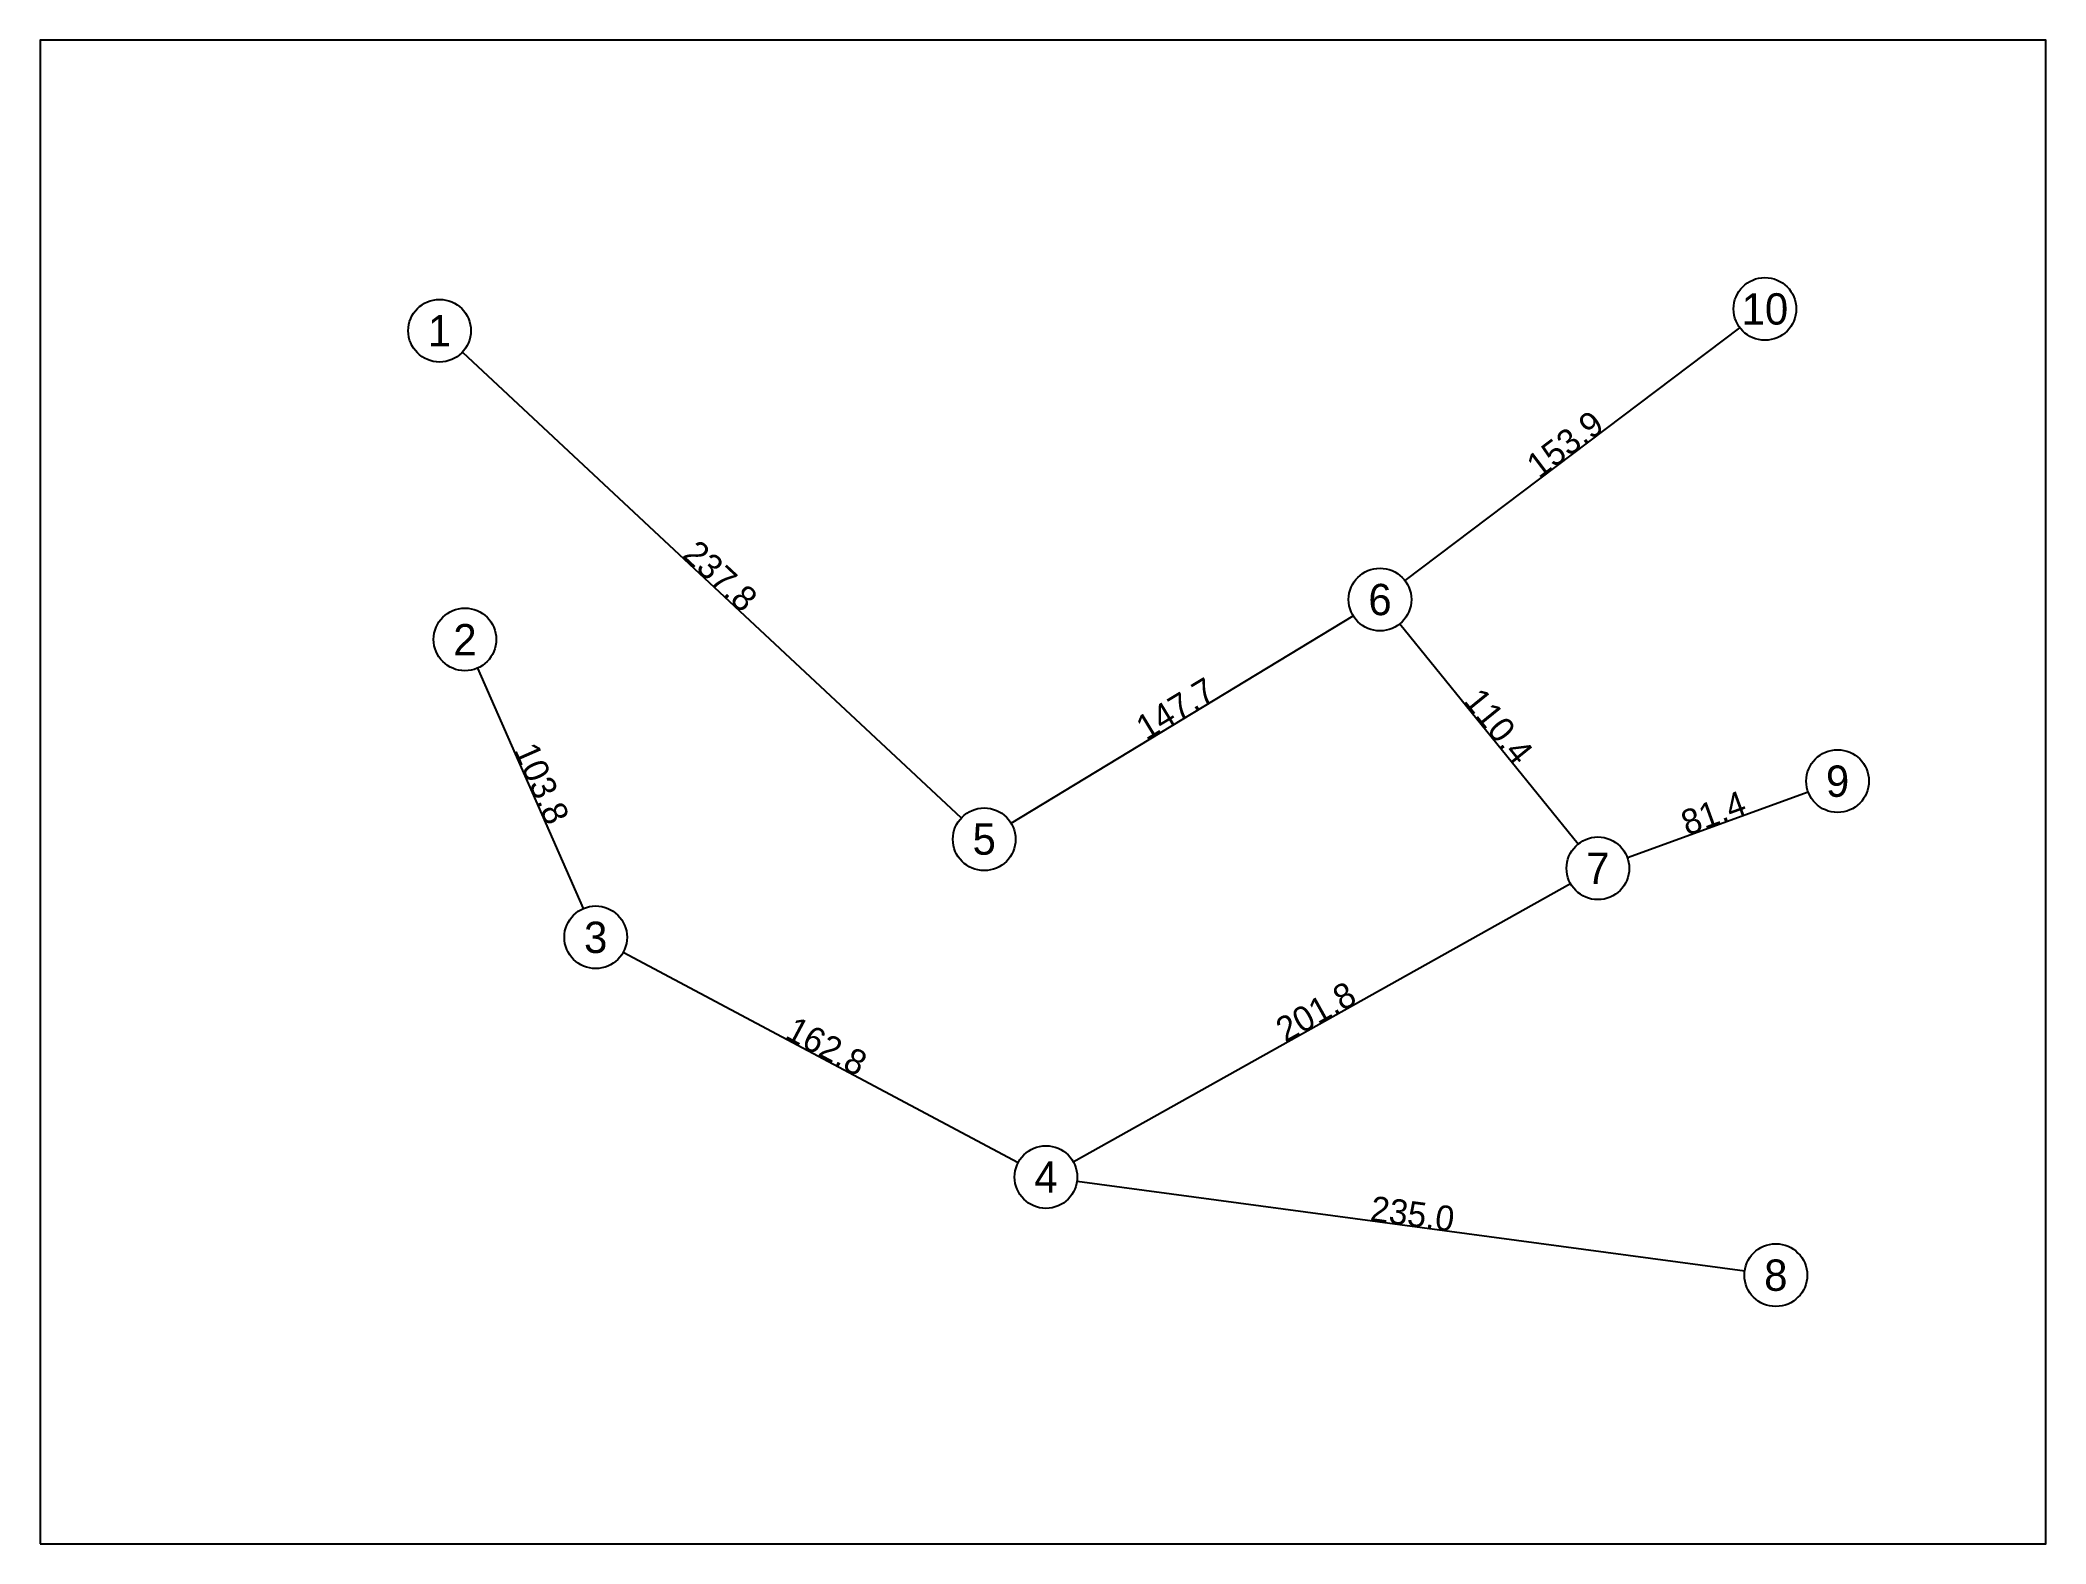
# Model space of a CAD drawing. Extents: x 0 to 10008, y 0 to 10003.
# Drawn here: x 0 to 640, y 0 to 480 of the extents above.
import ezdxf
from ezdxf.enums import TextEntityAlignment as Align

# ---------------------------------------------------------------- set-up
doc = ezdxf.new("R2010")
doc.units = 0
doc.layers.get('0').update_dxf_attribs({"linetype": 'CONTINUOUS'})

msp = doc.modelspace()

# ---------------------------------------------------------------- linework, layer by layer
at = {"color": 0}
for p, q in [((435.51, 307.47), (542.37, 388.17)), ((134.76, 380.41), (293.93, 231.74)), ((309.79, 230.09), (418.98, 296.26)), ((433.83, 293.67), (490.75, 223.41)), ((139.58, 279.53), (173.25, 202.78)), ((506.45, 219.06), (564.13, 240.05)), ((329.66, 121.97), (488.32, 210.76)), ((186.09, 188.92), (312.11, 121.79)), ((330.85, 115.76), (543.92, 87.11))]:
    msp.add_line(p, q, dxfattribs=at)
msp.add_lwpolyline([(0, 0), (640, 0), (640, 480), (0, 480)], close=True, dxfattribs=at)
for centre in [(550.35, 394.2), (127.45, 387.24), (427.53, 301.44), (135.56, 288.69), (573.53, 243.47), (301.24, 224.91), (497.05, 215.64), (177.27, 193.62), (320.94, 117.09), (553.83, 85.78)]:
    msp.add_circle(centre, 10, dxfattribs=at)

# ---------------------------------------------------------------- texts
for s, p in [('10', (550.35, 394.2)), ('1', (127.45, 387.24)), ('6', (427.53, 301.44)), ('2', (135.56, 288.69)), ('9', (573.53, 243.47)), ('5', (301.24, 224.91)), ('7', (497.05, 215.64)), ('3', (177.27, 193.62)), ('4', (320.94, 117.09)), ('8', (553.83, 85.78))]:
    msp.add_text(s, height=10, dxfattribs=at).set_placement(p, align=Align.MIDDLE)
for s, rotation, p in [('153.9', 37.06327, (488.94, 347.82)), ('237.8', 316.95275, (214.34, 306.07)), ('147.7', 31.21381, (364.38, 263.18)), ('110.4', 309.01633, (462.29, 258.54)), ('103.8', 293.68739, (156.41, 241.15)), ('81.4', 19.99677, (535.29, 229.56)), ('201.8', 29.23066, (408.99, 166.37)), ('162.8', 331.95709, (249.1, 155.35)), ('235.0', 352.34255, (437.38, 101.43))]:
    msp.add_text(s, height=8, rotation=rotation, dxfattribs=at).set_placement(p, align=Align.CENTER)

doc.saveas('drawing.dxf')
